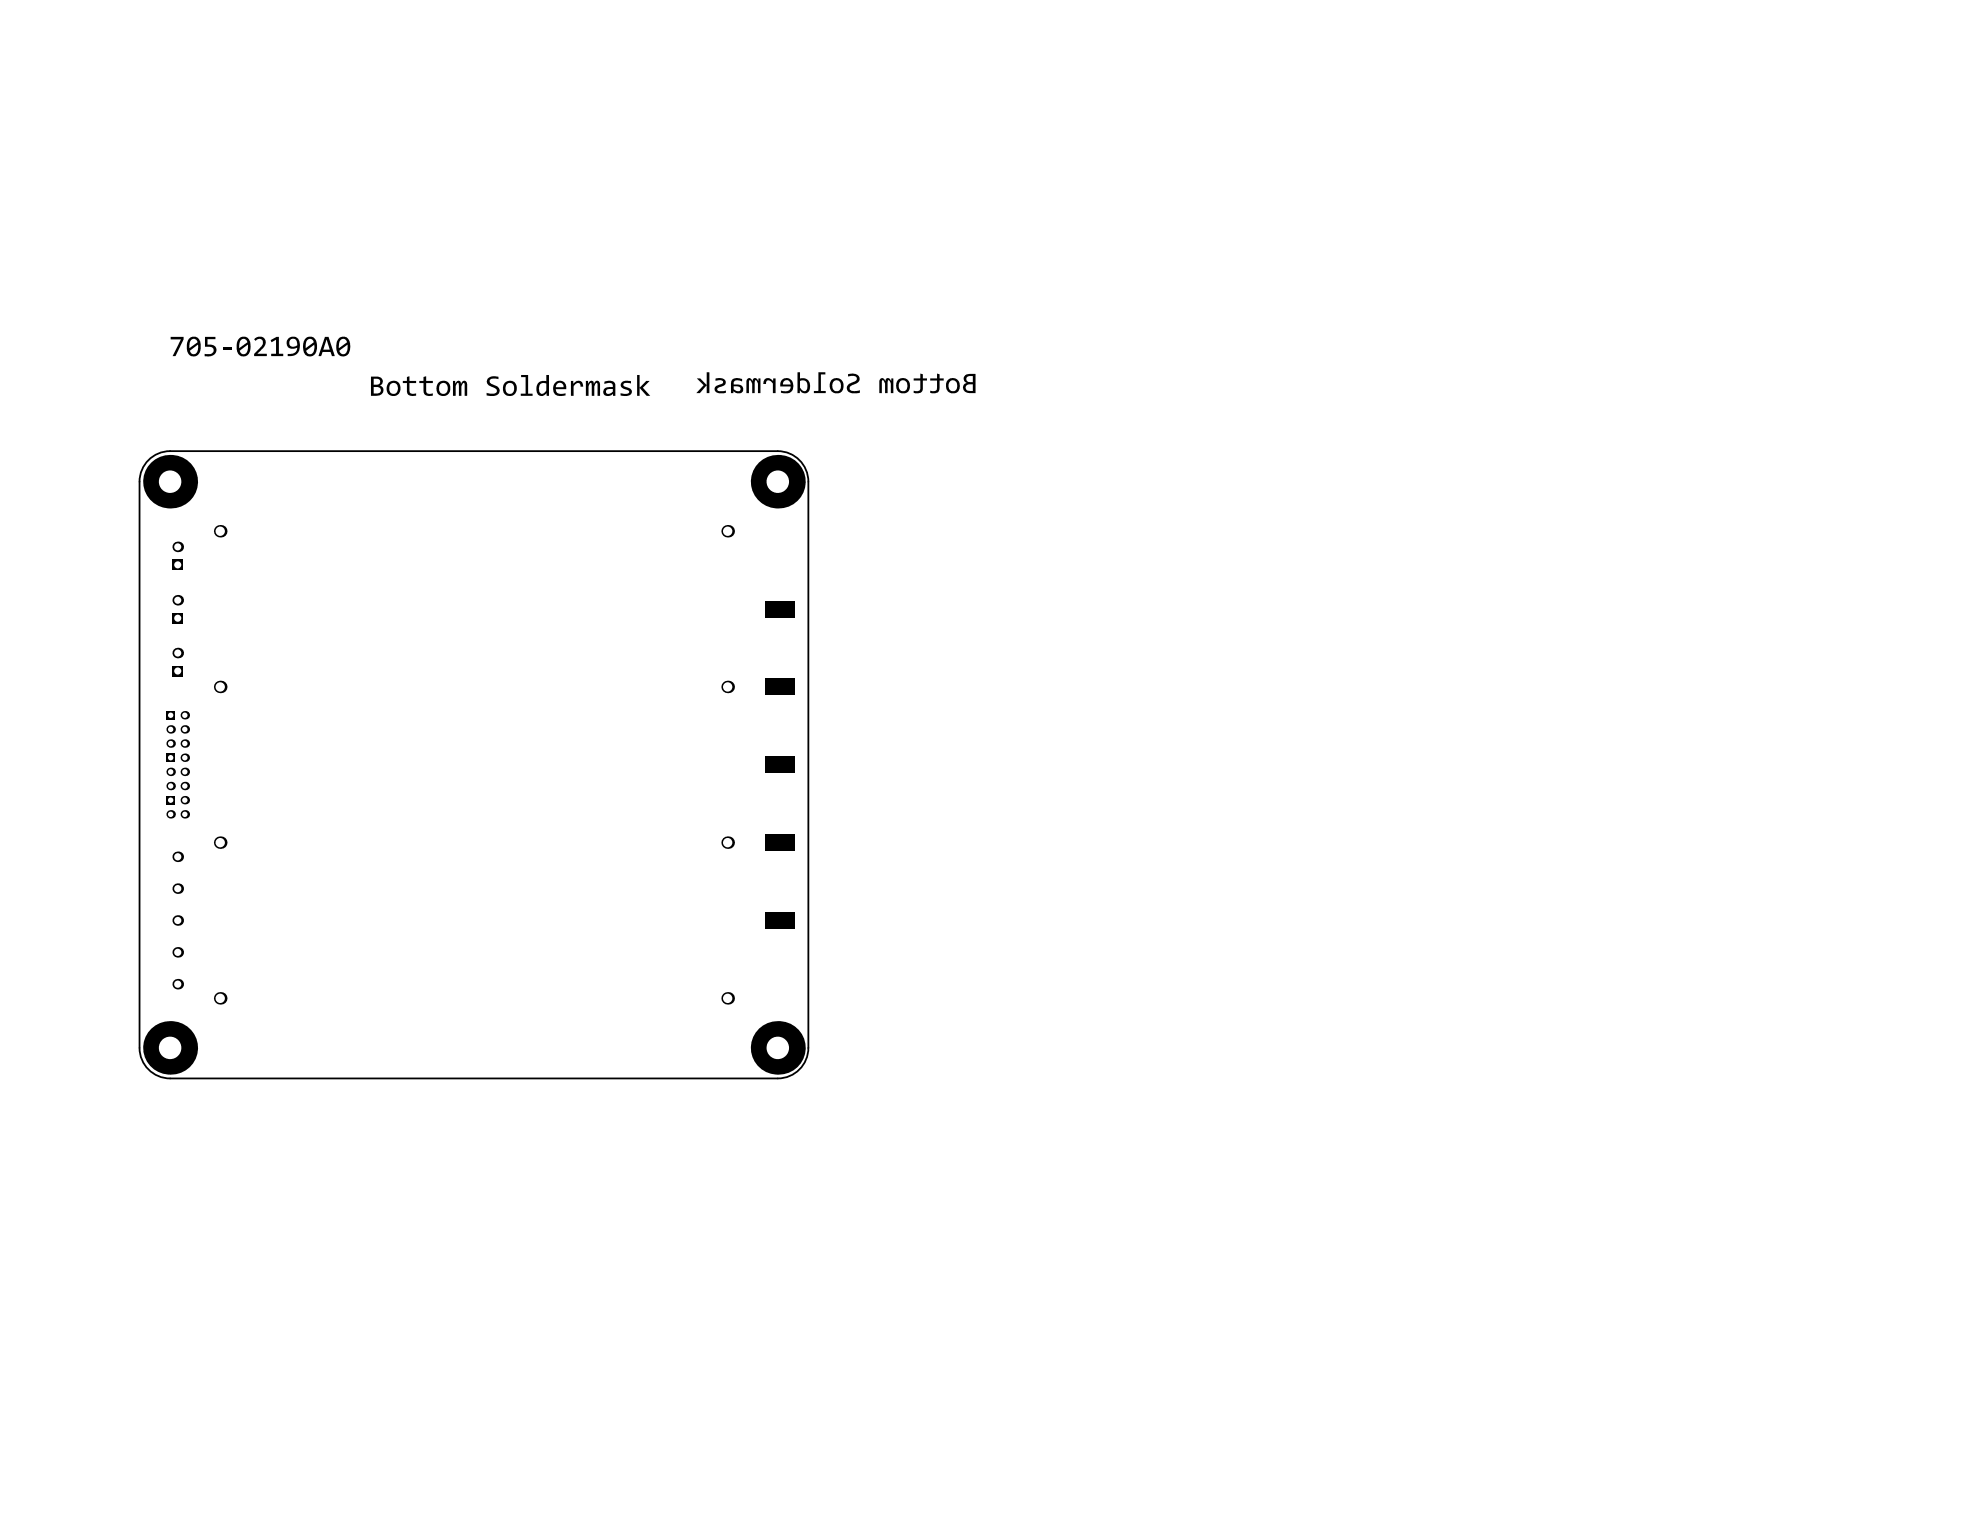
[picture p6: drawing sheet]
<svg xmlns="http://www.w3.org/2000/svg" width="279mm" height="216mm" viewBox="0 0 279 216" stroke-linecap="round" stroke-linejoin="round" font-family="sans-serif">
<g fill="#000">
<path d="M56.8 53.8h.6v-.6l.4-.1v.7h.9v.3h-.9v1a.53 .53 0 0 0 .3 .5 .53 .53 0 0 0 .5-.1h.1v.3l-.3 .1a.73 .73 0 0 1-1-.8v-1h-.6zM59.2 53.8h.6v-.6l.3-.1v.7h1v.3h-1v1a.58 .58 0 0 0 1 .4v.3l-.4 .1a.73 .73 0 0 1-.9-.8v-1h-.6zM63.9 53.8h.3v.4l.1-.1a.4 .4 0 0 1 .4-.4 .4 .4 0 0 1 .4 .5l.2-.3a.39 .39 0 0 1 .4-.1 .39 .39 0 0 1 .2 .4v1.7h-.3v-1.6a.19 .19 0 0 0-.1-.3 .19 .19 0 0 0-.3 .2l-.1 .3v1.4h-.3l-.1-1.6a.18 .18 0 0 0-.1-.3 .18 .18 0 0 0-.2 .3l-.1 .2v1.4h-.4zM68.8 53.4h.1a1.68 1.68 0 0 1 1.4-.2v.3l-.3-.1a.61 .61 0 0 0-.9 .4l.2 .4 1 .5a.75 .75 0 0 1 .1 .8 .75 .75 0 0 1-.8 .4l-.9-.1v-.4l1 .2a.39 .39 0 0 0 .4-.3 .39 .39 0 0 0-.2-.5l-1-.5-.2-.4zM73.5 52.9h1v2.7h.7v.3h-1.7v-.3h.7v-2.4h-.7zM80.6 53.8h.3v.3a.72 .72 0 0 1 .9-.4 .72 .72 0 0 1 .5 .9h-.4a.43 .43 0 0 0-.3-.6 .43 .43 0 0 0-.5 .4l-.2 .1v1.4h-.3zM82.7 53.8h.3v.4v-.1a.4 .4 0 0 1 .5-.4 .4 .4 0 0 1 .3 .5l.2-.3a.39 .39 0 0 1 .5-.1 .39 .39 0 0 1 .2 .4v1.7h-.4v-1.6a.19 .19 0 0 0-.1-.3 .19 .19 0 0 0-.2 .2l-.1 .3v1.4h-.4v-1.6a.18 .18 0 0 0-.2-.3 .18 .18 0 0 0-.1 .3l-.1 .2v1.4h-.4zM87.7 54a1.34 1.34 0 0 1 1.3-.2v.3l-.4-.1a.48 .48 0 0 0-.7 .3l.2 .2 .8 .3 .2 .3a.77 .77 0 0 1-1 .8l-.5-.1v-.3l.6 .1a.44 .44 0 0 0 .6-.3l-.2-.3-.5-.1a.58 .58 0 0 1-.5-.7zM89.9 52.9h.4v1.8l.9-.9h.5l-1 .9 1.1 1.2h-.6l-.9-1.2v1.2h-.4zM98.3 53.4h.5l.9 .9v-1.8h.4v3h-.4v-1.1l-.9 1.1h-.5l1-1.1zM101 53.4h1l.3 .2 .1 .3a.78 .78 0 0 1-.8 .7l-.2 .1a.29 .29 0 0 0-.1 .4 .29 .29 0 0 0 .4 .1l.7-.1v.3l-.3 .1-.9-.1a.52 .52 0 0 1-.4-.6l.3-.4 .7-.2a.29 .29 0 0 0 .2-.3 .29 .29 0 0 0-.3-.3l-.7 .1zM105.5 53.4a.47 .47 0 0 1 .7 .4 .41 .41 0 0 1 .4-.5 .41 .41 0 0 1 .4 .5v-.4h.3v2.1h-.3l-.1-1.4a.38 .38 0 0 0-.4-.4v1.8h-.4v-1.4l-.1-.3a.16 .16 0 0 0-.3-.1 .16 .16 0 0 0 0 .2v1.6h-.4v-1.7z"/>
<path d="M107.9 53.6a.78 .78 0 0 1 1.2 .2v-.4h.3v2.1h-.3v-1.4l-.2-.1a.42 .42 0 0 0-.5-.3 .42 .42 0 0 0-.3 .5h-.4zM115.5 52.5h1v.3h-.7v2.4h.7v.3h-1.7v-.3h.7zM119.7 52.8h1l.5 .3 .1 .3a.78 .78 0 0 1-.6 .8l-.5 .2a.41 .41 0 0 0-.3 .5 .41 .41 0 0 0 .6 .3l.8-.1v.3l-1.2 .1a.77 .77 0 0 1-.6-.9 .77 .77 0 0 1 .8-.6l.3-.2a.42 .42 0 0 0 .3-.5 .42 .42 0 0 0-.6-.3l-.6 .1zM124.2 53.4a.47 .47 0 0 1 .7 .4 .41 .41 0 0 1 .4-.5 .41 .41 0 0 1 .5 .5v-.4h.3v2.1h-.4v-1.4a.38 .38 0 0 0-.4-.4l-.1 1.8h-.3v-1.4l-.2-.3a.16 .16 0 0 0-.2-.1 .16 .16 0 0 0-.1 .2v1.6h-.3v-1.7zM128.9 53.4h1v-.7l.3 .1v.6h.6v.3h-.6v1.1a.82 .82 0 0 1-1 .7h-.3v-.4l.2 .1a.51 .51 0 0 0 .8-.4v-1.1h-1zM131.3 53.4h.9v-.7l.4 .1v.6h.6v.3h-.6v1.1a.79 .79 0 0 1-1.1 .7h-.2v-.4l.1 .1a.54 .54 0 0 0 .8-.4v-1.1h-.9z"/>
<path d="M52.7 53.4v.9h.4a.42 .42 0 0 0 .5-.4 .42 .42 0 0 0-.4-.5zM52.7 54.6v.9h.5a.47 .47 0 0 0 .5-.4 .47 .47 0 0 0-.5-.5zM52.3 53.1h.9a.67 .67 0 0 1 .8 .5 .67 .67 0 0 1-.4 .8l.4 .3a.84 .84 0 0 1-.1 .9 .84 .84 0 0 1-.8 .3h-.8z"/>
<path d="M55.1 54.3l-.2 .5a.63 .63 0 0 0 .7 .8 .63 .63 0 0 0 .6-.9l-.1-.1a.59 .59 0 0 0-.4-.5 .59 .59 0 0 0-.6 .2zM54.9 54a1.01 1.01 0 0 1 1.3-.1 1.01 1.01 0 0 1 .3 1.3h-.1a1.01 1.01 0 0 1-1.3 .6 1.01 1.01 0 0 1-.5-1.4z"/>
<path d="M62.1 54.3l-.1 .5a.63 .63 0 0 0 .6 .8 .63 .63 0 0 0 .6-.9v-.1a.59 .59 0 0 0-.5-.5 .59 .59 0 0 0-.6 .2zM61.9 54a1.02 1.02 0 0 1 1.3-.1 1.02 1.02 0 0 1 .3 1.3l-.1 .1a1 1 0 0 1-1.3 .5 1 1 0 0 1-.5-1.3z"/>
<path d="M71.6 54.2l-.2 .4a.66 .66 0 0 0 .1 .8 .66 .66 0 0 0 .8 .1l.2-.3v-.5a.62 .62 0 0 0-.3-.6 .62 .62 0 0 0-.6 .1zM71.2 54.1a1.03 1.03 0 0 1 1.4-.2 1.03 1.03 0 0 1 .2 1.4 1 1 0 0 1-1.3 .5 1 1 0 0 1-.5-1.3z"/>
<path d="M75.9 54.1a1.1 1.1 0 0 1 1.2-.3v-.9h.4v3h-.4v-.4a.76 .76 0 0 1-.9 .3 .76 .76 0 0 1-.5-.9l.1-.6zM76.2 54.3l-.1 .3a.72 .72 0 0 0 .4 1l.4-.2 .2-.3-.1-1a.7 .7 0 0 0-.8 .2z"/>
<path d="M78.6 54.2l-.2 .4h1.1v-.2l-.2-.3a.5 .5 0 0 0-.7 .1zM78.4 54a.94 .94 0 0 1 1.1-.1 .94 .94 0 0 1 .4 1h-1.5a.8 .8 0 0 0 1.3 .6h.1v.3l-.5 .1a1.1 1.1 0 0 1-1.2-.6 1.1 1.1 0 0 1 .3-1.3z"/>
<path d="M85.6 55a.37 .37 0 0 0 .1 .6 .37 .37 0 0 0 .5-.1l.3-.2v-.4zM85.3 53.9l.5-.2 .7 .1a.57 .57 0 0 1 .3 .6v1.5h-.3v-.3l-.6 .3a.66 .66 0 0 1-.8-.7 .66 .66 0 0 1 .9-.6h.5v-.2a.53 .53 0 0 0-.9-.3l-.3 .1z"/>
<path d="M103.5 54.5h.5a.38 .38 0 0 1 .5 .5 .38 .38 0 0 1-.7 .1l-.3-.2zM103.3 53.6l-.2 .4v1.5h.4v-.3l.3 .3h.3a.64 .64 0 0 0 .8-.7 .64 .64 0 0 0-.9-.5h-.5v-.2a.56 .56 0 0 1 .9-.4l.3 .1v-.3l-.8-.2z"/>
<path d="M110.6 53.8a.56 .56 0 0 1 .7-.1 .56 .56 0 0 1 .3 .6h-1.1zM110.3 53.6l-.2 .4v.5h1.5a.82 .82 0 0 1-1.3 .6h-.1v.3l.5 .1a1.07 1.07 0 0 0 1.1-.4 1.07 1.07 0 0 0 0-1.3 .9 .9 0 0 0-1.5-.2z"/>
<path d="M112.5 52.5v3h.4v-.4a.79 .79 0 0 0 1 .3 .79 .79 0 0 0 .4-.9v-.1a1.03 1.03 0 0 0-1.4-1v-.9zM112.9 53.8l.2-.1a.7 .7 0 0 1 .7 .2 .7 .7 0 0 1 .1 .8 .49 .49 0 0 1-.4 .5 .49 .49 0 0 1-.5-.4z"/>
<path d="M117.6 53.8h.1a.66 .66 0 0 1 .8 0 .66 .66 0 0 1 .2 .8l-.1 .2a.63 .63 0 0 1-.8 .4 .63 .63 0 0 1-.3-.9zM117.3 53.6l-.2 .6v.6a.99 .99 0 0 0 1.3 .7 .99 .99 0 0 0 .6-1.3v-.2a.99 .99 0 0 0-1.7-.4z"/>
<path d="M126.9 53.9h.1a.59 .59 0 0 1 1 .2v.1a.76 .76 0 0 1-.4 1h-.1a.79 .79 0 0 1-.7-.5 .79 .79 0 0 1 .1-.8zM126.7 53.6l-.2 .4v.5a1 1 0 0 0 1.1 1 1 1 0 0 0 .8-1.3l-.1-.2a1.01 1.01 0 0 0-1.6-.4z"/>
<path d="M134.1 53.8a.67 .67 0 0 1 .8 .1 .67 .67 0 0 1 .1 .8 .59 .59 0 0 1-.4 .5 .59 .59 0 0 1-.6-.2l-.1-.7zM133.7 53.6l-.2 .4v.5a1 1 0 0 0 1.2 1 1 1 0 0 0 .7-1.4 .99 .99 0 0 0-1.7-.5z"/>
<path d="M136.5 53.2l.3-.1h.5v.8h-.5a.42 .42 0 0 1-.4-.2 .42 .42 0 0 1 .1-.5zM136.3 54.5l.4-.3h.6v1h-.5a.5 .5 0 0 1-.5-.7zM136.2 53a.63 .63 0 0 0 .2 1v.1a.74 .74 0 0 0-.5 .8 .74 .74 0 0 0 .9 .6h.9v-2.7h-1z"/>
<circle cx="24.1" cy="114.9" r=".6"/>
</g>
<circle cx="24.1" cy="114.9" r=".38" fill="#fff"/>
<path d="M23.5 112.3h1.2v1.2h-1.2z" fill-rule="evenodd" fill="#000"/>
<circle cx="24.1" cy="112.9" r=".38" fill="#fff"/>
<circle cx="24.1" cy="110.9" r=".6" fill="#000"/>
<circle cx="24.1" cy="110.9" r=".38" fill="#fff"/>
<circle cx="24.1" cy="108.9" r=".6" fill="#000"/>
<circle cx="24.1" cy="108.9" r=".38" fill="#fff"/>
<path d="M23.5 106.3h1.2v1.2h-1.2z" fill-rule="evenodd" fill="#000"/>
<circle cx="24.1" cy="106.9" r=".38" fill="#fff"/>
<circle cx="24.1" cy="104.9" r=".6" fill="#000"/>
<circle cx="24.1" cy="104.9" r=".38" fill="#fff"/>
<circle cx="24.1" cy="102.9" r=".6" fill="#000"/>
<circle cx="24.1" cy="102.9" r=".38" fill="#fff"/>
<path d="M23.5 100.3h1.2v1.2h-1.2z" fill-rule="evenodd" fill="#000"/>
<circle cx="24.1" cy="100.9" r=".38" fill="#fff"/>
<circle cx="26.1" cy="114.9" r=".6" fill="#000"/>
<circle cx="26.1" cy="114.9" r=".38" fill="#fff"/>
<circle cx="26.1" cy="112.9" r=".6" fill="#000"/>
<circle cx="26.1" cy="112.9" r=".38" fill="#fff"/>
<circle cx="26.1" cy="110.9" r=".6" fill="#000"/>
<circle cx="26.1" cy="110.9" r=".38" fill="#fff"/>
<circle cx="26.1" cy="108.9" r=".6" fill="#000"/>
<circle cx="26.1" cy="108.9" r=".38" fill="#fff"/>
<circle cx="26.1" cy="106.9" r=".6" fill="#000"/>
<circle cx="26.1" cy="106.9" r=".38" fill="#fff"/>
<circle cx="26.1" cy="104.9" r=".6" fill="#000"/>
<circle cx="26.1" cy="104.9" r=".38" fill="#fff"/>
<circle cx="26.1" cy="102.9" r=".6" fill="#000"/>
<circle cx="26.1" cy="102.9" r=".38" fill="#fff"/>
<circle cx="26.1" cy="100.9" r=".6" fill="#000"/>
<circle cx="26.1" cy="100.9" r=".38" fill="#fff"/>
<circle cx="25.1" cy="125.4" r=".75" fill="#000"/>
<circle cx="25.1" cy="125.4" r=".51" fill="#fff"/>
<circle cx="25.1" cy="84.7" r=".75" fill="#000"/>
<circle cx="25.1" cy="84.7" r=".5" fill="#fff"/>
<circle cx="31.1" cy="96.9" r=".88" fill="#000"/>
<circle cx="31.1" cy="96.9" r=".66" fill="#fff"/>
<circle cx="102.7" cy="96.9" r=".88" fill="#000"/>
<circle cx="102.7" cy="96.9" r=".66" fill="#fff"/>
<circle cx="25.1" cy="138.9" r=".75" fill="#000"/>
<circle cx="25.1" cy="138.9" r=".51" fill="#fff"/>
<circle cx="25.1" cy="134.4" r=".75" fill="#000"/>
<circle cx="25.1" cy="134.4" r=".51" fill="#fff"/>
<circle cx="25.1" cy="129.9" r=".75" fill="#000"/>
<circle cx="25.1" cy="129.9" r=".51" fill="#fff"/>
<circle cx="25.1" cy="120.9" r=".75" fill="#000"/>
<circle cx="25.1" cy="120.9" r=".51" fill="#fff"/>
<path d="M24.3 93.9h1.5v1.5h-1.5z" fill-rule="evenodd" fill="#000"/>
<circle cx="25.1" cy="94.7" r=".5" fill="#fff"/>
<path d="M24.3 86.5h1.5v1.5h-1.5z" fill-rule="evenodd" fill="#000"/>
<circle cx="25.1" cy="87.2" r=".5" fill="#fff"/>
<circle cx="25.1" cy="92.2" r=".75" fill="#000"/>
<circle cx="25.1" cy="92.2" r=".5" fill="#fff"/>
<path d="M24.3 79h1.5v1.5h-1.5z" fill-rule="evenodd" fill="#000"/>
<circle cx="25.1" cy="79.7" r=".5" fill="#fff"/>
<circle cx="31.1" cy="126.9" r=".5" fill="#000"/>
<circle cx="31.1" cy="126.9" r="1.19" fill="#fff"/>
<circle cx="31.1" cy="118.9" r=".88" fill="#000"/>
<circle cx="31.1" cy="118.9" r=".66" fill="#fff"/>
<circle cx="31.1" cy="83" r=".5" fill="#000"/>
<circle cx="31.1" cy="83" r="1.19" fill="#fff"/>
<circle cx="31.1" cy="75" r=".88" fill="#000"/>
<circle cx="31.1" cy="75" r=".66" fill="#fff"/>
<circle cx="39.2" cy="88.9" r=".5" fill="#000"/>
<circle cx="39.2" cy="88.9" r="1.73" fill="#fff"/>
<circle cx="102.7" cy="118.9" r=".88" fill="#000"/>
<circle cx="102.7" cy="118.9" r=".66" fill="#fff"/>
<circle cx="102.7" cy="88.9" r=".5" fill="#000"/>
<circle cx="102.7" cy="88.9" r="1.19" fill="#fff"/>
<circle cx="102.7" cy="75" r=".88" fill="#000"/>
<circle cx="102.7" cy="75" r=".66" fill="#fff"/>
<circle cx="24" cy="147.9" r="3.8" fill="#000"/>
<circle cx="24" cy="147.9" r="1.59" fill="#fff"/>
<circle cx="25.1" cy="77.2" r=".75" fill="#000"/>
<circle cx="25.1" cy="77.2" r=".5" fill="#fff"/>
<circle cx="24" cy="68" r="3.8" fill="#000"/>
<circle cx="24" cy="68" r="1.59" fill="#fff"/>
<circle cx="31.1" cy="140.9" r=".88" fill="#000"/>
<circle cx="31.1" cy="140.9" r=".66" fill="#fff"/>
<circle cx="39.2" cy="132.9" r=".5" fill="#000"/>
<circle cx="39.2" cy="132.9" r="1.73" fill="#fff"/>
<circle cx="39.3" cy="110.9" r=".5" fill="#000"/>
<circle cx="39.3" cy="110.9" r="1.73" fill="#fff"/>
<circle cx="39.3" cy="67" r=".5" fill="#000"/>
<circle cx="39.3" cy="67" r="1.73" fill="#fff"/>
<circle cx="102.7" cy="140.9" r=".88" fill="#000"/>
<circle cx="102.7" cy="140.9" r=".66" fill="#fff"/>
<circle cx="102.7" cy="132.9" r=".5" fill="#000"/>
<circle cx="102.7" cy="132.9" r="1.19" fill="#fff"/>
<circle cx="94.4" cy="104.9" r=".5" fill="#000"/>
<circle cx="94.4" cy="104.9" r="1.73" fill="#fff"/>
<circle cx="94.5" cy="83" r=".5" fill="#000"/>
<circle cx="94.5" cy="83" r="1.73" fill="#fff"/>
<circle cx="94.4" cy="148.9" r=".5" fill="#000"/>
<circle cx="94.4" cy="148.9" r="1.73" fill="#fff"/>
<circle cx="94.5" cy="126.9" r=".5" fill="#000"/>
<circle cx="94.5" cy="126.9" r="1.73" fill="#fff"/>
<circle cx="109.8" cy="147.9" r="3.8" fill="#000"/>
<circle cx="109.8" cy="147.9" r="1.59" fill="#fff"/>
<circle cx="109.8" cy="68" r="3.8" fill="#000"/>
<circle cx="109.8" cy="68" r="1.59" fill="#fff"/>
<g fill="#000">
<path d="M107.9 95.8h4.1v2.3h-4.1z" fill-rule="evenodd"/>
<path d="M107.9 84.8h4.1v2.3h-4.1z" fill-rule="evenodd"/>
<path d="M107.9 117.8h4.1v2.3h-4.1z" fill-rule="evenodd"/>
<path d="M107.9 106.8h4.1v2.3h-4.1z" fill-rule="evenodd"/>
<path d="M107.9 128.7h4.1v2.3h-4.1z" fill-rule="evenodd"/>
</g>
<path d="M20.7 65.2a4.3 4.3 0 0 1 3.3-1.5h85.8a4.3 4.3 0 0 1 4.3 4.3v79.9a4.3 4.3 0 0 1-4.3 4.3h-85.8a4.3 4.3 0 0 1-4.3-4.3v-79.9a4.3 4.3 0 0 1 1-2.8z" fill="none" stroke="#000" stroke-width=".25"/>
<g fill="#fff">
<circle cx="28.1" cy="114.9" r=".36"/>
<circle cx="26.1" cy="96.9" r=".36"/>
<circle cx="20.8" cy="106.9" r=".36"/>
<circle cx="67" cy="79.7" r=".36"/>
<circle cx="28.1" cy="84.7" r=".36"/>
<circle cx="28.1" cy="129.9" r=".36"/>
</g>
<g fill="#000">
<path d="M24.1 47.5h1.8v.4l-1.1 2.4h-.4l1.1-2.4h-1.4zM28.9 47.5h1.5v.4h-1.1v.7l.7 .1a.83 .83 0 0 1 .5 1 .83 .83 0 0 1-.9 .6h-.7v-.4l.6 .1a.54 .54 0 0 0 .7-.6 .54 .54 0 0 0-.8-.5h-.5zM31.4 49h1.3v.3h-1.3zM35.9 47.8a.89 .89 0 0 1 1.4-.1 .89 .89 0 0 1-.2 1.4l-.8 .8h1.4v.4h-1.8v-.4l1-1 .2-.5a.55 .55 0 0 0-.4-.6 .55 .55 0 0 0-.6 .3zM38.2 48l.8-.5h.4v2.4h.6v.4h-1.7v-.4h.7v-2l-.7 .4z"/>
<path d="M26.9 48l-.2 .4v.7l1.2-.8a.53 .53 0 0 0-.4-.5 .53 .53 0 0 0-.6 .2zM26.8 49.5l.1 .2a.59 .59 0 0 0 .7 .2 .59 .59 0 0 0 .3-.7v-.6zM26.6 47.8a.97 .97 0 0 1 1.2-.2 .97 .97 0 0 1 .5 1.1v.3a1.02 1.02 0 0 1-.4 1.1 1.02 1.02 0 0 1-1.2 0l-.2-.3-.1-.5v-.9z"/>
<path d="M34 48l-.2 .5-.1 .6 1.2-.8v-.1a.54 .54 0 0 0-.9-.2zM33.8 49.5l.1 .2a.47 .47 0 0 0 .5 .3l.2-.1 .3-.2 .1-.5v-.6zM33.7 47.8a.95 .95 0 0 1 1.1-.2 .95 .95 0 0 1 .5 1v.9a.96 .96 0 0 1-1.1 .8 .96 .96 0 0 1-.8-1.1v-.9z"/>
<path d="M40.9 48l-.1 .4a.45 .45 0 0 0 .5 .5h.2a.41 .41 0 0 0 .4-.2 .41 .41 0 0 0 0-.5l-.1-.2a.53 .53 0 0 0-.7-.2zM40.7 47.8l.1-.1a.98 .98 0 0 1 1.1-.1 .98 .98 0 0 1 .4 1v.2a1.3 1.3 0 0 1-1.5 1.5h-.2v-.4h.6l.4-.2 .3-.3v-.4l-.4 .2a.84 .84 0 0 1-1-.4 .84 .84 0 0 1 .2-1z"/>
<path d="M43.3 48l-.1 .4-.1 .7 1.2-.8-.4-.5h-.3zM43.2 49.5a.57 .57 0 0 0 .7 .5 .57 .57 0 0 0 .4-.7l.1-.7zM43.1 47.8a.95 .95 0 0 1 1.1-.2 .95 .95 0 0 1 .5 1v.8a.96 .96 0 0 1-1.1 .9 .96 .96 0 0 1-.8-1.1v-.7z"/>
<path d="M46.1 47.9l-.5 1.4h.9zM45.9 47.5h.5l.8 2.8h-.4l-.2-.6h-1.1l-.2 .6h-.4z"/>
<path d="M48 48l-.2 .5v.6l1.1-.9a.52 .52 0 0 0-.3-.4 .52 .52 0 0 0-.6 .2zM47.9 49.5v.1a.57 .57 0 0 0 .7 .4 .57 .57 0 0 0 .4-.7v-.7zM47.8 47.8a.96 .96 0 0 1 1.1-.2 .96 .96 0 0 1 .5 1.1v.7a.97 .97 0 0 1-1.1 .9 .97 .97 0 0 1-.8-1.1v-.9z"/>
</g>
</svg>
